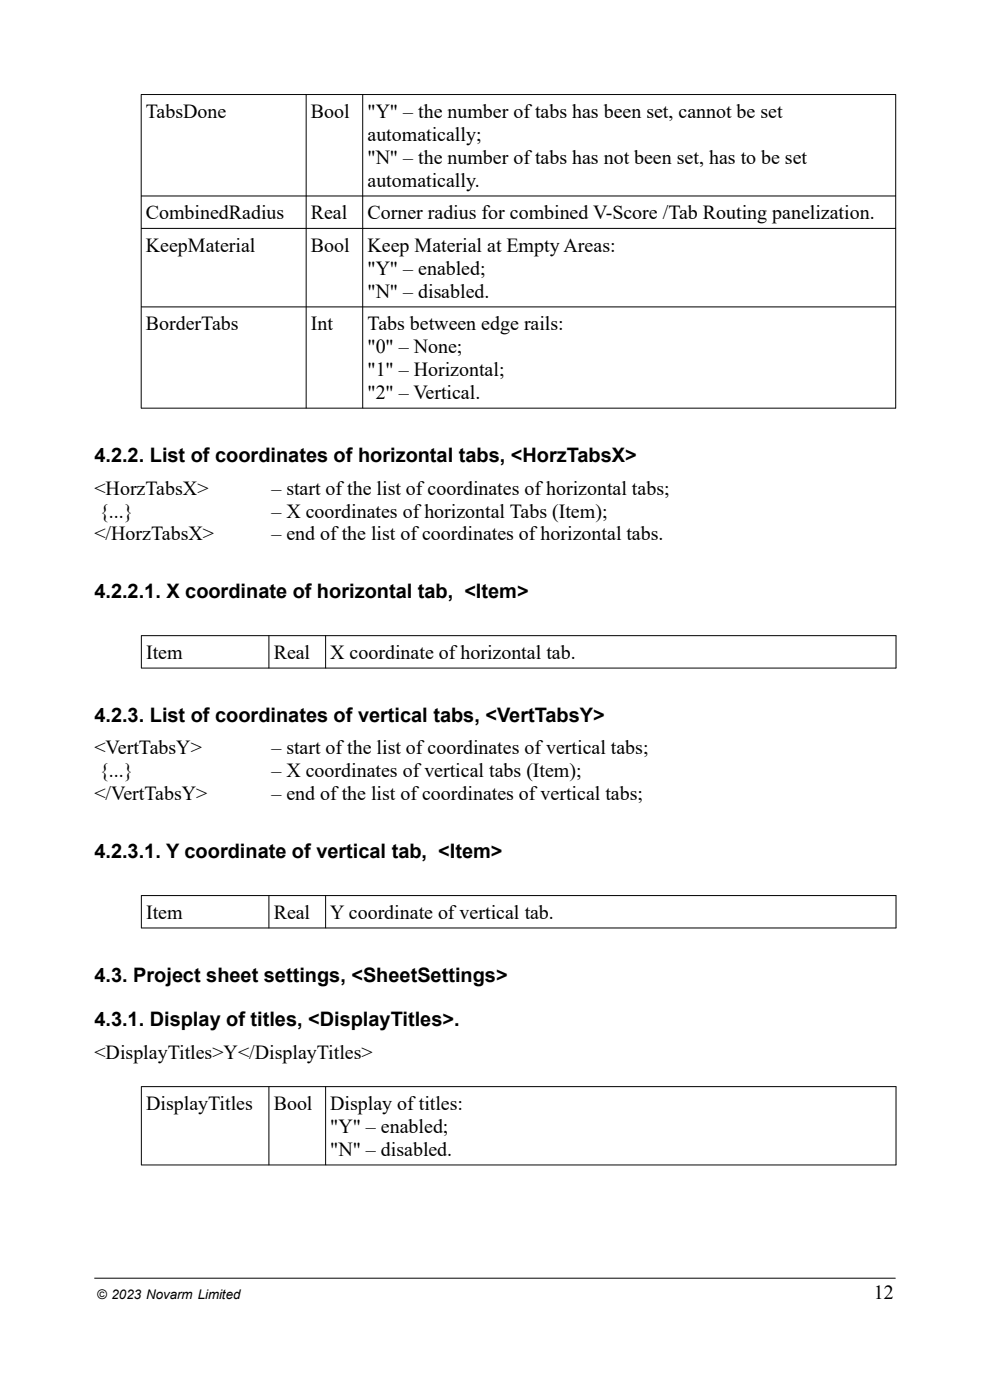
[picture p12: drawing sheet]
<svg xmlns="http://www.w3.org/2000/svg" width="210mm" height="297mm" viewBox="0 0 210 297" stroke-linecap="round" stroke-linejoin="round" font-family="sans-serif">
<defs><g id="words">
<g font-size="4.2">
<text x="30.9" y="25">TabsDone</text>
<text x="65.9" y="25">Bool</text>
<text x="78" y="25">&quot;Y&quot; – the number of tabs has been set, cannot be set</text>
<text x="78" y="29.9">automatically;</text>
<text x="78" y="34.7">&quot;N&quot; – the number of tabs has not been set, has to be set</text>
<text x="78" y="39.6">automatically.</text>
<text x="30.9" y="46.5">CombinedRadius</text>
<text x="65.9" y="46.5">Real</text>
<text x="78" y="46.5">Corner radius for combined V-Score /Tab Routing panelization.</text>
<text x="30.9" y="53.4">KeepMaterial</text>
<text x="65.9" y="53.4">Bool</text>
<text x="78" y="53.4">Keep Material at Empty Areas:</text>
<text x="78" y="58.3">&quot;Y&quot; – enabled;</text>
<text x="78" y="63.1">&quot;N&quot; – disabled.</text>
<text x="30.9" y="70.1">BorderTabs</text>
<text x="65.9" y="70.1">Int</text>
<text x="78" y="70.1">Tabs between edge rails:</text>
<text x="78" y="74.9">&quot;0&quot; – None;</text>
<text x="78" y="79.8">&quot;1&quot; – Horizontal;</text>
<text x="78" y="84.7">&quot;2&quot; – Vertical.</text>
<text x="20" y="98">4.2.2. List of coordinates of horizontal tabs, &lt;HorzTabsX&gt;</text>
<text x="20" y="104.9">&lt;HorzTabsX&gt;</text>
<text x="57.6" y="104.9">– start of the list of coordinates of horizontal tabs;</text>
<text x="21.1" y="109.8">{...}</text>
<text x="57.6" y="109.8">– X coordinates of horizontal Tabs (Item);</text>
<text x="20" y="114.7">&lt;/HorzTabsX&gt;</text>
<text x="57.6" y="114.7">– end of the list of coordinates of horizontal tabs.</text>
<text x="20" y="126.9">4.2.2.1. X coordinate of horizontal tab, &lt;Item&gt;</text>
<text x="31" y="139.8">Item</text>
<text x="58.1" y="139.8">Real</text>
<text x="70.1" y="139.8">X coordinate of horizontal tab.</text>
<text x="20" y="153.1">4.2.3. List of coordinates of vertical tabs, &lt;VertTabsY&gt;</text>
<text x="20" y="160.1">&lt;VertTabsY&gt;</text>
<text x="57.6" y="160.1">– start of the list of coordinates of vertical tabs;</text>
<text x="21.1" y="164.9">{...}</text>
<text x="57.6" y="164.9">– X coordinates of vertical tabs (Item);</text>
<text x="20" y="169.8">&lt;/VertTabsY&gt;</text>
<text x="57.6" y="169.8">– end of the list of coordinates of vertical tabs;</text>
<text x="20" y="182.1">4.2.3.1. Y coordinate of vertical tab, &lt;Item&gt;</text>
<text x="31" y="194.9">Item</text>
<text x="58.1" y="194.9">Real</text>
<text x="70.1" y="194.9">Y coordinate of vertical tab.</text>
<text x="20" y="208.2">4.3. Project sheet settings, &lt;SheetSettings&gt;</text>
<text x="20" y="217.7">4.3.1. Display of titles, &lt;DisplayTitles&gt;.</text>
<text x="20" y="224.7">&lt;DisplayTitles&gt;Y&lt;/DisplayTitles&gt;</text>
<text x="31" y="235.5">DisplayTitles</text>
<text x="58.1" y="235.5">Bool</text>
<text x="70.1" y="235.5">Display of titles:</text>
<text x="70.1" y="240.3">&quot;Y&quot; – enabled;</text>
<text x="70.1" y="245.2">&quot;N&quot; – disabled.</text>
<text x="185.3" y="275.6">12</text>
</g>
<text font-size="2.8" x="20.5" y="275.6">© 2023 Novarm Limited</text>
</g></defs>
<g fill="none" stroke="#000" stroke-width=".21">
<path d="M29.9 20.1h160.2M30 20v66.6M64.9 20v66.6M76.9 20v66.6M190 20v66.6M29.9 41.6h160.2M29.9 48.5h160.2M29.9 65.1h160.2M29.9 86.6h160.2M30 134.8h160.1M30 134.8v7M57 134.8v7"/>
<path d="M69.1 134.8v7M190.1 134.8v7M30 141.7h160.1M30 190h160.1M30 196.9h160.1M30 189.9v7M57 189.9v7M69.1 189.9v7M190.1 189.9v7M30 230.5h160.1M30 230.5v16.7M57 230.5v16.7"/>
<path d="M69.1 230.5v16.7M190.1 230.5v16.7M30 247.1h160.1M20 271.2h170"/>
</g>
<use href="#words"/>
</svg>
